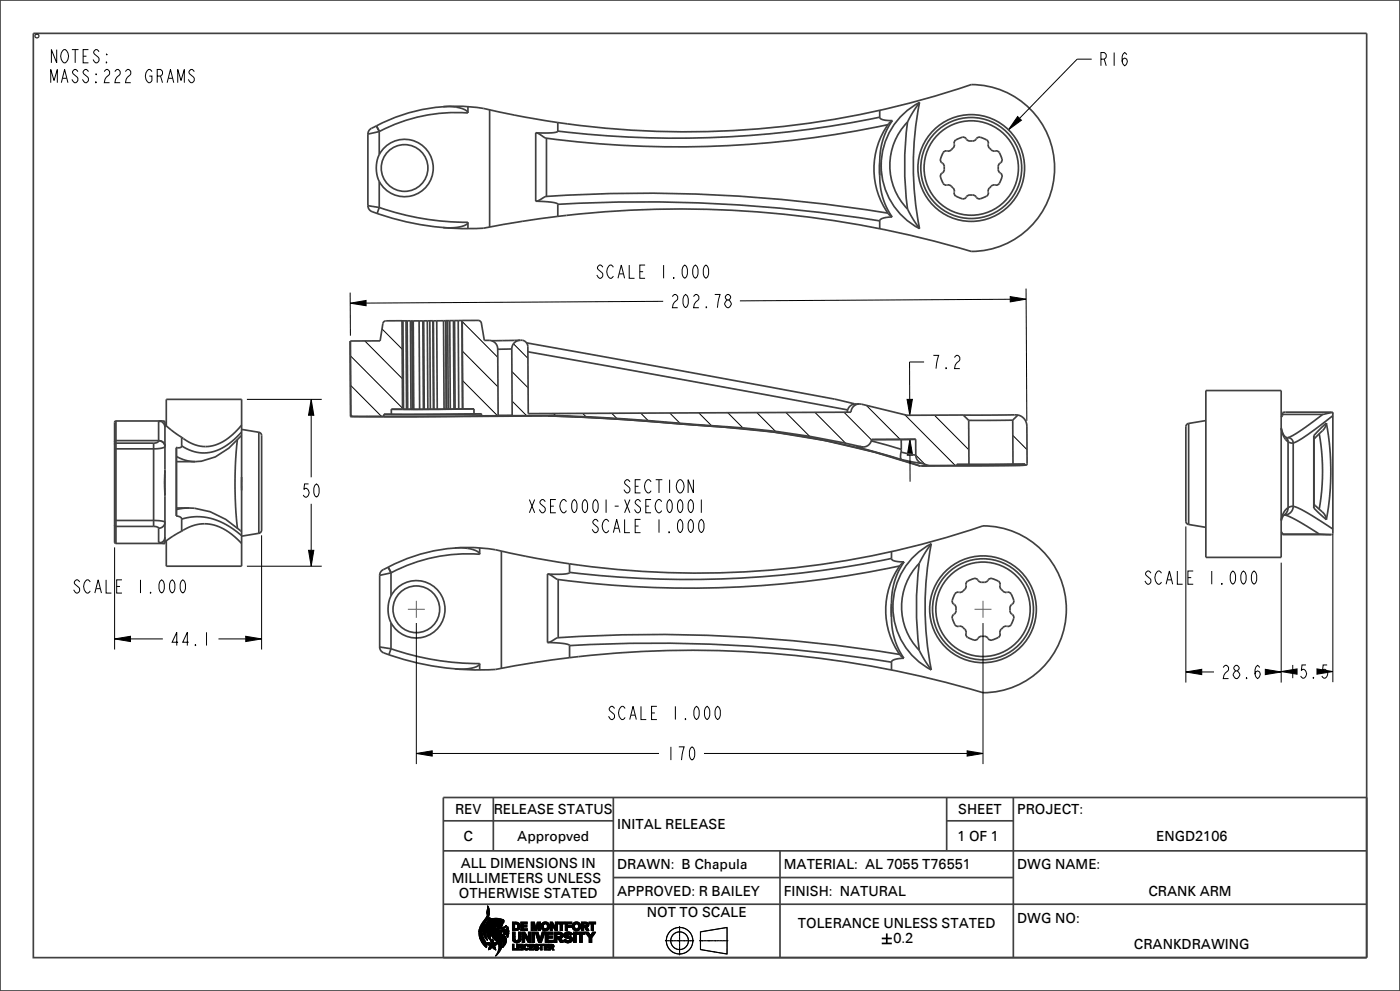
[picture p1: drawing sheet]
<svg xmlns="http://www.w3.org/2000/svg" width="420mm" height="297mm" viewBox="0 0 420 297" stroke-linecap="round" stroke-linejoin="round" font-family="sans-serif">
<defs><g id="words">
<text font-size="5.5" x="10.1" y="14">°</text>
<g font-size="5.2">
<text x="14.6" y="18.8">NOTES:</text>
<text x="329.5" y="19.7">R16</text>
<text x="14.6" y="24.8">MASS:222 GRAMS</text>
<text x="178.9" y="83.4">SCALE 1.000</text>
<text x="200.9" y="92.2">202.78</text>
<text x="279.2" y="110.5">7.2</text>
<text x="90.2" y="149">50</text>
<text x="187.2" y="147.7">SECTION</text>
<text x="159.4" y="153.7">XSEC0001-XSEC0001</text>
<text x="177.5" y="159.6">SCALE 1.000</text>
<text x="22" y="177.7">SCALE 1.000</text>
<text x="343.4" y="175.1">SCALE 1.000</text>
<text x="50.8" y="193.5">44.1</text>
<text x="366.2" y="203.4">28.6</text>
<text x="386.2" y="203.2">15.5</text>
<text x="182.5" y="215.7">SCALE 1.000</text>
<text x="199.7" y="227.8">170</text>
</g>
<g font-size="4.3">
<text x="136.6" y="244">REV</text>
<text x="148.2" y="244">RELEASE STATUS</text>
<text x="287.5" y="244">SHEET</text>
<text x="305.1" y="244">PROJECT:</text>
<text x="185.1" y="248.5">INITAL RELEASE</text>
<text x="139.1" y="252">C</text>
<text x="155.2" y="252">Appropved</text>
<text x="287.2" y="252">1 OF 1</text>
<text x="346.8" y="252">ENGD2106</text>
<text x="138.2" y="260">ALL DIMENSIONS IN</text>
<text x="185.1" y="260.5">DRAWN: B Chapula</text>
<text x="235.1" y="260.5">MATERIAL: AL 7055 T76551</text>
<text x="305.1" y="260.5">DWG NAME:</text>
<text x="135.5" y="264.5">MILLIMETERS UNLESS</text>
<text x="137.7" y="269">OTHERWISE STATED</text>
<text x="185.1" y="268.5">APPROVED: R BAILEY</text>
<text x="235.1" y="268.5">FINISH: NATURAL</text>
<text x="344.5" y="268.5">CRANK ARM</text>
<text x="194" y="274.8">NOT TO SCALE</text>
<text x="239.3" y="278.2">TOLERANCE UNLESS STATED</text>
<text x="305.1" y="276.5">DWG NO:</text>
<text x="268" y="282.8">0.2</text>
<text x="340.2" y="284.5">CRANKDRAWING</text>
</g>
</g></defs>
<g fill="none" stroke="#000" stroke-width=".3">
<path d="M327.5 17.7h-4.4l-17.2 17.8M305.3 34.9l1.1 1.1-3.9 2.9zM105 87.7l.1 12.9M105.1 90.9l4.7-.9v1.6zM114.6 98.6l6.1 6.1M138.7 96.4l10.6 10.7M198.9 90.3l-89.1 .5M303.1 88.9l4.7 .8-4.7 .8zM303.1 89.7l-81.1 .5M307.8 86.5l.3 39.6M74.1 119.7h22.4M93.4 119.7l.7 4.8h-1.5z"/>
<path d="M105.2 106.7l15.6 15.6M105.2 115.5l9.2 9.3M109.4 102.2l11.3 11.3M138.7 105.2l10.7 10.7M138.8 114.1l10.5 10.5M153.6 111.4l4.8 4.8M154 103l4.4 4.4M272.1 119.7h1.6l-.8 4.8zM277.2 108.5h-4.3v11.2M93.4 124.5v18.5M105.3 124.4l.4 .4M153.6 120.2l4.4 4.4"/>
<path d="M166.1 123.9l.6 .6M174.8 123.9l1 1M183.5 123.9l1.6 1.5M192.2 123.8l2.3 2.3M200.9 123.8l3.1 3M209.6 123.7l3.8 3.9M218.3 123.7l4.6 4.6M227.1 123.7l5.6 5.6M235.8 123.6l7.1 7.2M244.5 123.6l9.3 9.3M253.2 123.5l8.3 8.3M259.9 121.5l10.1 10.2"/>
<path d="M271.4 124.3l15.2 15.2M273 131.7l.8 4.7h-1.6zM273 136.4v8M274.7 136.4l2.8 2.8M280.3 124.4l10.4 10.4M303.8 130.5l4.3 4.3M93.4 151v13.9M355.8 157.8v46.8M34.4 164.1v30.6M74.1 169.7h22.4M78.5 160.4v34.3M92.6 164.9h1.5l-.7 4.8z"/>
<path d="M384.4 168.6v36M399.9 160.1v44.3M34.4 191.5l4.7-.8v1.6zM39.1 191.5h9.8M65.5 191.5h8.2M73.7 190.7l4.8 .8-4.8 .8zM124.9 186.7v42.3M294.9 186.7v42.3M355.8 201.4l4.7-.8v1.6zM360.5 201.4h3.7M379.6 200.6l4.8 .8-4.8 .8zM384.4 201.3l4.7-.8v1.6z"/>
<path d="M124.9 225.8l4.8-.8v1.6zM129.7 225.8h68M211.2 225.8h78.9M290.1 225l4.8 .8-4.8 .8zM143.7 279.2l.9-.1 .4 1.8-1 .4zM143.7 279.1l.9-.1zM143.7 279l1-.2-.1 .2zM143.7 278.8l1-.2-1 .4zM143.8 278.6l.9-.1-1 .3zM143.8 278.4l1-.2-.1 .3-.9 .1zM144 277.8l1-.2-.2 .6-1 .2zM145 279.1l1.1-.1-1.1 .3z"/>
<path d="M145 279.3l1-.2-.1 .3-.9 .2zM145 278.9l1.3-.2-.2 .3-1.1 .1zM145 279.6l.9-.2-.9 .4zM145 278.7l1.4-.3-.1 .3-1.3 .2zM145 279.8l.8-.2v.2l-.7 .2zM145 278.4l1.6-.2-.2 .2-1.4 .3zM145.1 278.2l1.6-.2-.1 .2-1.6 .2zM145.2 278l2.6-.3 .1 .6h-1.3l.1-.4zM145.2 278l1.5-.1-1.6 .3zM145.3 277.7l2.7-.2-.2 .2-2.6 .3zM145.4 277.5l2.9-.3-.3 .3-2.7 .2zM145.6 277.2l3.9-.3-4.1 .6z"/>
<path d="M145.8 276.9l4.1-.3-.4 .3-3.9 .3zM146 276.6l4.1-.3-.1 .2zM146 276.6l4-.1-4.2 .4zM146 274.7l.6-.2-1.6 3.1-1 .2zM146.2 276.3l1.9-.2 .2 .3-2.3 .2zM146.2 280l1.3-.2-.1 .2zM146.2 279.8h1.3l-1.3 .2zM146.2 279.8l2.4-.1 .3 .5-1.3 .2-.1-.6zM146.2 272.4l.5-.1 .1 1.4-.2 .8-.6 .2zM146.3 279.5l2.3-.1v.3l-2.4 .1zM146.3 271.5a4.2 4.2 0 0 1-.7 5.1l-.9 2.1a8.9 8.9 0 0 0 1.3 4.3v.6a.25 .25 0 0 1-.2 .4 .25 .25 0 0 1-.2-.3 5.6 5.6 0 0 1 .1-8.5l.5-.9-.2-.8zM146.3 271.5l.4 .8-.5 .1z"/>
<path d="M146.3 279.3l2.2-.1 .1 .2-2.3 .1zM146.4 276.1l1.2-.3 .5 .1v.2l-1.9 .2zM146.4 275.8h1.2l-1.2 .3zM146.4 275.8l2-.1zM146.4 279l1.6-.6 .5 .8-2.2 .1zM146.4 275.7l2.9-.1zM146.4 275.6h2.9zM146.4 275.5h2.9zM146.5 275.5l2.8-.1zM146.5 275.4h2.8zM146.5 275.4h.9zM146.5 275.4h.8z"/>
<path d="M146.6 275.3h.6zM146.6 275.3h.7zM146.6 275.3l.4-.1 .4 .2 2-.2-.1 .5-.5 .5-.4-.1v-.4l-1.2 .1 .9 .1a.74 .74 0 0 0 .6 .6 .74 .74 0 0 0 .7-.4l.7 .2-.2 .4-1.7 .5-.4 .6 .1 .5 .6 .6 .1 .8 .5 .8a3.1 3.1 0 0 1 .5 5.1l-.9 .9 .9-1.9a2.57 2.57 0 0 0-1.4-3.1l-.4-.6-.3-1.1-.3 1v1a2.3 2.3 0 0 1-.8-2.8l.3-1.1-.9 1.7v1.1l.4 1-.2-.1a3.7 3.7 0 0 1 .4-5.5zM146.6 275.2h.5zM146.6 278.3l1.4 .1-1.6 .6zM146.7 275.2h.4zM146.8 275.2h.2zM147.5 275.4l1.9-.2zM148.1 277.9h.6zM148.1 277.9l.6-.1zM148.1 278h.6zM148.1 277.8l.7-.1z"/>
<path d="M148.1 278.1h.6zM148.1 277.7h.8zM148.1 278.1l.7 .1zM148.1 277.7l1.1-.1zM148.2 277.6h2.3zM148.2 278.3l.7 .1zM148.2 277.5l.2-.1a1.74 1.74 0 0 0 1.9-.9l.5 .6a.89 .89 0 0 1-1.4 .5 .5 .5 0 0 0-.7 .4 .5 .5 0 0 0 .6 .6l1 .2 .7-.2-.3 .6a.36 .36 0 0 0-.5 .3 .36 .36 0 0 0 .4 .4l.9 .7 .4 .6a2.61 2.61 0 0 1-1.1 2.7v-1.7l-1.9-2.4-.1-1-.7-.7zM148.3 277.5l1.7-.6 .8 .1-.2 .5zM148.3 277.5h2.3l-2.4 .1zM148.3 278.4l.9 .1zM148.3 275.8l1-.1-.4 .5h-.4zM148.4 275.7h.9z"/>
<path d="M148.4 278.6h1.1zM148.5 276.2h.4zM148.6 278.7h1.1zM148.7 278.7l1.3 .1zM148.7 278.7h2.3l-2.2 .4zM148.8 279.2h2zM148.8 279.3l2-.1zM148.8 279.2h2.1zM148.8 279.3h1.9zM148.8 279.3h1.6zM148.8 279.1l2.2-.3-.1 .4zM148.8 279.4l1.5-.1z"/>
<path d="M148.8 279.4h1.5zM148.8 279.5l1.5 .1h-1.4zM148.9 279.6l1.4 .1zM148.9 279.8h1.5zM148.9 279.8l1.7 .1zM149 278.2h.1zM149 278.2h.2zM149 278.2l2.1-.3 .8-.5-.1 .2a2.56 2.56 0 0 1-2.8 .6zM149 278.2l2.4-.1-.4 .2zM149 280l1.6-.1 .5 .4h-1.8zM149 278.2l2.9-.6-.5 .5zM149.1 276.4l1-.1z"/>
<path d="M149.2 276.3h.8zM149.2 276.2h.7zM149.2 277.6h1.2zM149.3 276l.5 .2h-.6zM149.5 278h.8zM149.5 275.8h1.6l.1 .2h-1.1zM149.5 275.7l1.6 .1zM149.6 275.3l1.4 .4h-1.5zM149.6 275.3l.5 .1a.86 .86 0 0 1 1.1 .6l-.2 .7-1.5-.9zM150 278.3h1zM150 276.9h.8zM150.1 276h1.1z"/>
<path d="M150.1 278.4h.7zM150.2 276.7l.5 .1zM150.2 276.7h.4zM150.3 276.1h.9l-.1 .3-.3 .1zM150.3 276.5l.2 .1-.3 .1zM150.3 276.5h.1M150.3 276.4h.1M150.8 278.7h.2zM150.8 276.5l.3-.1-.1 .3zM150.8 278.7l.2-.1zM151 278.6h.1M151.2 278.9l1.2-.2v.2z"/>
<path d="M151.2 278.9h.8zM151.2 279.8h1.3zM151.2 278.9h1.3zM151.2 279.8l1.4-.1zM151.2 278.8l.7 .1zM151.2 279.8h.8zM151.2 279.7h1.4zM151.2 278.9h1.4zM151.2 279.8h.7zM151.2 278.8h.7zM151.2 279h1.4zM151.2 279.9l.7-.1z"/>
<path d="M151.2 279.7l1.4-.1zM151.2 279.6h1.4zM151.2 279.9h.7zM151.2 279.1h1.4zM151.3 279.6h1.3zM151.3 279.1h1.3zM151.3 279.6l1.3-.1zM151.3 279.5h1.2zM151.3 278.7l.5 .1zM151.3 279.5h1.1zM151.3 279.2l1.1-.1zM151.3 279.2h.6z"/>
<path d="M151.3 279.5h.6zM151.3 279.4h.5zM151.3 279.9h.5zM151.3 279.2h.5zM151.3 279.3l.5-.1zM151.3 279.3l.5 .1zM151.3 278.7l.7 .1-.1-.6 .4-.5 .2 .8-.1 .3 .2 .3-.3 .2 .3 .3-.2 .3 .2 .2-.3 .9-.4-.6 .1-.6-.5 .3-.3-.2zM151.3 278.7h.4zM151.6 277.6l.3-.1zM151.7 277.6l.2-.2zM151.8 277.5l.1-.1zM151.9 278.2l.5-.1 .1 .2z"/>
<path d="M151.9 278.4l.6-.1v.2zM151.9 279.2h.5v.3h-.4l.1-.2zM152 278.5h.5zM152 278.6l.5-.1zM152 279.8h.4zM152 278.6h.5zM152 278.6h.4zM152.1 280h.3zM152.1 279.9l.3 .1zM152.3 277.7l.1 .4-.5 .1zM152.5 279.8h.1M152.5 279.1h.1"/>
<path d="M153.7 279.4h.8a2.33 2.33 0 0 1-.7 2.3zM153.7 279.4h.8v2a.57 .57 0 0 0 .8 .4 .57 .57 0 0 0 .2-.8v-1.6h.8v1.1a1.42 1.42 0 0 1-.7 1.9 1.42 1.42 0 0 1-1.8-.7zM153.7 278.9l.7-.6 1.4 .1zM153.7 276.4h1.1l-.4 .5v1.4l-.7 .6zM153.7 276.4h.7a1.29 1.29 0 0 1 1.6 1.2 1.29 1.29 0 0 1-1.6 1.3h-.7zM153.7 278.9l2.1-.5-.6 .4zM154.4 276.9l1-.4 .4 .4 .2 .7h-.7l-.2-.6zM154.4 276.9l.6 .1 .3 .3v.6l-.3 .4h-.6zM154.8 276.4l.5 .1-.9 .4zM155.3 277.6h.7l-.2 .8-1.1-.1 .5-.2zM155.5 279.4h.8v2.1h-.8zM156.3 276.4h1.8v.5h-1.2v.4h1.2v.5h-1.2v.6h1.4v.5h-2z"/>
<path d="M156.3 276.4h1.8v.5h-1.2l-.6 .7zM156.7 279.4h.8l1 1.9v-1.9h.8v3h-.8l-1.1-1.8v1.8h-.7zM156.7 279.4h.8l1 1.9v1.1l-1.1-1.8-.7 1.8zM156.9 276.9v.4h1.2v.5h-1.2l-.6 1.1v-1.3zM156.9 277.8v.6h1.4v.5h-2zM158.5 279.4h.8v3h-.8zM159.4 276.4h.9l.5 1.8 .4-1.8h.9v2.5h-.6v-1.8l-.5 1.8h-.5l-.5-1.8v1.8h-.6zM159.4 276.4h.9a3.3 3.3 0 0 1 .2 2.5l-.5-1.8v1.8h-.6zM159.6 279.4h.8v3h-.8zM160.5 278.9l.7-.6-.2 .6zM160.6 279.4h.8l.6 2.1 .6-2.1h.9l-1.1 3h-.8zM160.6 279.4h.8l.3 1-.7 .3z"/>
<path d="M160.8 278.2l.5-.3-.1 .4-.7 .6zM161.2 276.4h.9v2.5h-.6v-1.8l-.2 .8-.5 .3zM162.3 277.6l.7-.1v.3l-.6 .1zM162.4 277.9l.6-.1v.1zM162.4 277.3l.7-.1-.1 .3-.7 .1zM162.4 278l.6-.1 .1 .2-.6 .1zM162.4 277.1l.8-.1-.8 .3zM162.5 278.2h.7zM162.5 277l.8-.1zM162.5 276.9h1.1zM162.5 278.3h.8zM162.6 278.4h2.1z"/>
<path d="M162.6 278.5h2zM162.6 279.4h.8zM162.6 279.4h.9l-1.2 1zM162.7 278.6l1.9-.1zM162.7 276.6a1.28 1.28 0 0 1 1.5-.2 1.28 1.28 0 0 1 .7 1.2l-.7 .1-.1-.5-.3-.3h-1.3zM162.8 278.7l1.7-.1zM162.9 278.8l1.5-.1zM163 278.8h1.3zM163.2 278.9h.9zM163.6 279.4h2.3v.6h-1.5l-.8 .9zM163.6 279.4h2.3v.6h-1.5v.5h1.3v.6h-1.3v.7h1.6v.6h-2.4zM164.2 277.7l.7-.1-.2 .8h-1.1l.4-.2z"/>
<path d="M165.1 276.4h.6l.9 1.5v-1.5h.6v2.5h-.6l-.9-1.5v1.5h-.6zM165.1 276.4h.6l.9 1.5v1l-.9-1.5v1.5h-.6zM166.3 279.4h.8a1.24 1.24 0 0 1 1.8 .8l-.1 .6-.5 .4 .7 1.2h-.9l-.6-1.1h-.4v1.1h-.8zM166.3 279.4h1.1l-1.1 3zM166.6 276.4h.6v2.5h-.6zM167.1 280l1.7-.1 .1 .7-.9 .1v-.7zM167.1 280v.8h1.7l-1.7 .5-.8 1.1zM167.1 280h.4a.44 .44 0 0 1 .6 .5 .44 .44 0 0 1-.7 .3h-.3zM167.4 279.4l1 .1 .4 .4-1.7 .1zM167.4 276.4h2v.5h-.7v2h-.6v-2h-.7zM169.2 280l1.1-.1zM169.2 279.9h2.6z"/>
<path d="M169.3 279.8l2.4 .1zM169.3 279.8h2.4zM169.3 279.8h2.3zM169.4 279.6h.1a1.5 1.5 0 0 1 2.2 .3l-.5 .4-.3-.2a.45 .45 0 0 0-.5-.2 .45 .45 0 0 0-.3 .5l.6 .2a1.02 1.02 0 0 1 1 1.2 1.02 1.02 0 0 1-1.4 .7l-.7-.1-.6-.5a.76 .76 0 0 1 1.1-.1 .46 .46 0 0 0 .6 .2 .46 .46 0 0 0 .2-.6l-1.6-.6-.1-.7zM169.5 279.6l.2-.2a1.85 1.85 0 0 1 1.9 .3l-2.3 .1zM169.6 276.4h1.9v.5h-1.2v.5h1.2v.5h-1.2v1h-.7zM169.6 276.4h1.9v.5h-1.2l-.7 .7zM170.3 276.9v.5h1.2v.2l-1.2 .3-.7 1v-1.3zM170.3 277.9l1.2-.3v.3zM170.3 277.9v1h-.7zM170.4 279.9h1.3zM171.7 277.6l.6-.1z"/>
<path d="M171.7 277.8l.6-.2v.2zM171.7 277.5l.7-.2zM171.7 277.9h.7zM171.7 277.3l.7-.1zM171.7 278h.7zM171.7 277.2l.8-.1zM171.8 278.1h.7zM171.8 277.1l.8-.1zM171.8 278.2l.8 .1zM171.8 277l1.1-.1zM171.9 278.3l.8 .1zM171.9 276.8l2-.1 .3 .6-.7 .1-.4-.5z"/>
<path d="M171.9 278.4h1zM171.9 278.4h1.2l.4-.4 .7-.1-.3 .6-1.8 .1zM172.1 276.6a1.3 1.3 0 0 1 1.8 .1l-2 .1zM172.1 278.6l1.8-.1-.2 .2zM172.1 279.4h.8v3h-.8zM172.2 278.8l1.5-.1-1.2 .2zM172.5 277a.68 .68 0 0 1 .9 .2 .68 .68 0 0 1-.1 .9 .68 .68 0 0 1-.9 0zM172.5 278.9h1zM172.7 278.9h.1M173.1 279.4h2.4v.6h-.8v2.4h-.8v-2.4h-.8zM173.5 277.4l.7 .1h-.6zM173.6 277.5h.6v.1l-.6 .1z"/>
<path d="M173.6 277.7l.6-.1v.3l-.7 .1zM174.4 276.4h.8a.94 .94 0 0 1 1.1 .1 .94 .94 0 0 1 .2 1.1l-.4 .3 .6 1h-.7l-.5-.9h-.4v.9h-.7zM174.4 277.6l2.2-.1-1.5 .5-.7 .9zM174.4 276.4h1.1l-.4 .5v.6h1.5l-2.2 .1zM175.1 276.9l1.5-.1v.6h-.7v-.5zM175.1 278l1.4-.3-.8 .7-.2-.4zM175.1 278v.9h-.7zM175.1 276.9h.7l.1 .5-.8 .1zM175.4 277.5l1.2-.1zM175.5 276.4l.7 .1 .4 .3-1.5 .1zM175.6 279.4h.9l.4 .6a.25 .25 0 0 0 .2 .4 .25 .25 0 0 0 .3-.4l.4-.6h.9l-.5 .7a2.08 2.08 0 0 0-.7 2.3h-.7a2.21 2.21 0 0 0-.8-2.4zM175.6 279.4h.9l.3 .5-.8 .1z"/>
<path d="M175.7 278.4l.5-.4 .3 .5-.5 .4zM175.7 277.5h.1M176 278.9l.5-.4 .2 .4zM176 280l.9 .1-.8 .1zM176.7 276.4h2v.5h-.7v2h-.6v-2h-.7zM177.8 279.4h.9l-.6 .8h-.9zM201.1 279.1a4.3 4.3 0 0 1 2.7-1.2l.1-.2v.2l1.5 .3 1.2 .8 .8 1 .5 1.9h.2l-.2 .1-.5 1.8-.8 1.1-1.2 .7-1.5 .4v.2l-.3-.3a4.5 4.5 0 0 1-3.8-4h-.2h.3l.2-1.5zM203.9 279.9v.2zM203.9 279.4v.3zM203.9 279v.2zM203.9 278.5v.3zM203.9 278.1v.3z"/>
<path d="M144 281.3l1-.4 .1 .4-1 .3zM144.1 281.6l1-.3 .4 .7-1 .3zM144.5 282.3l1-.3 .2 .3-1 .4zM144.7 282.7l1-.4 .2 .4-.9 .3zM145 283l.9-.3 .1 .3-.7 .4zM145.1 280l.7-.2v.3l-.6 .1zM145.2 280.2l.6-.1v.2l-.6 .1zM145.2 280.4l.6-.1-.5 .4zM145.3 283.4l.7-.4 .1 .4-.5 .3zM145.3 280.7l.5-.2v.2l-.3 .2zM145.5 280.9l.3-.2-.2 .4zM145.6 283.7l.5-.3-.2 .6z"/>
<path d="M145.6 281.1l.3-.2 .1 .4zM145.8 281.3l.3 .1zM145.9 281.5h.2zM146 281.5h.1zM146 282.6l1.1 .1zM146 282.6l.7-.1 .8 .4-.1-.8 .3-.7 .3 .7-.1 .8 .7-.3 .8 .1-.6 .5-.8 .1 .6 .6 .1 .8-.7-.4-.3-.7-.4 .7-.7 .3 .1-.7 .6-.6-.8-.2zM146 281.6h.2zM146 282.7l1.2 .1zM146.1 282.6h.1M146.2 281.6h.1M146.1 282.8h1.1zM146.2 281.7h.1"/>
<path d="M146.2 282.8h1.1zM146.2 280.1l1.2-.1zM146.2 282.9h1.2zM146.2 282.9h1.2l.1-.2h.4l.1 .2zM146.2 280.3l1.2-.2-.1 .2zM146.3 280.4l1-.1zM146.3 282.9h2.9zM146.3 282.9l3-.2zM146.3 280.6l1-.1-.1 .1zM146.3 280.7l.9-.1zM146.4 283h2.7l-.4 .2h-.9l-.1-.2zM146.4 283h1.2z"/>
<path d="M146.4 280.8l.8-.1zM146.4 283.1h1.2zM146.5 283.1h1zM146.5 281l.7-.1zM146.5 283.1h1l.1 .2zM146.5 281.1l.7-.1v.1zM146.6 284.6h.1M146.6 284.6l.2-.1zM146.6 284.5h.2zM146.6 284.5h.3zM146.6 284.4h.4zM146.6 281.2l.6-.1z"/>
<path d="M146.6 284.4l.6-.1zM146.6 284.3h.7zM146.7 281.3l.5 .1zM146.8 281.4h.4zM146.8 283.7h.7l-.2 .6h-.7zM146.8 283.7h.8zM146.9 283.7l.7-.1zM146.9 281.6h.3zM147 283.6h.7zM147 283.6h1.2l.3 .2-.7 .1-.1-.3zM147 281.7h.2zM147 283.6h1.2z"/>
<path d="M147.1 283.5h1.1zM147.1 281.8l.2 .1zM147.3 283.4h.3zM147.3 283.4l.8-.1zM147.3 282.2l.7-.1zM147.4 282.2h.6zM147.4 282.1h.6zM147.4 282.3l.6-.1zM147.4 282.3h.6zM147.4 282l.6 .1zM147.4 282.4l.6-.1zM147.4 282.5l.6-.1z"/>
<path d="M147.4 281.9l.6 .1zM147.4 282.5h.6l-.1 .2zM147.4 281.9h.6zM147.6 280.4l1.3-.2 .2 .2-1.5 .1zM147.6 280.5h1.6zM147.7 280.7h1.6zM147.7 281.4l.2 .4-.5 .1zM147.7 280.8h1.7a2.8 2.8 0 0 1 1.2 2.8h-.9l-.4-1.1zM147.8 283.3h.3zM147.8 283.3l.4-.1zM147.8 283.9h.8zM147.8 283.2h.9z"/>
<path d="M147.8 284h.8zM147.9 284l.7 .1zM147.9 284.1h.7l.1 .5zM148.2 282.8l1.2-.1zM148.2 282.7h1.2zM148.3 282.7h1.1zM148.3 283.2h.3zM148.3 282.7l.9-.1zM148.4 282.6h.6zM148.6 284.6h.1M148.7 284.7h.1M148.9 286.2l.2-.1-.4 .4z"/>
<path d="M149.3 280.3h1.8l.5 .3-1.9 .1zM149.7 283.6h.9l-.6 1.4-1.1 1.2 .6-1.3zM149.7 280.7l1.9-.1 .3 .9-1.4 .1zM150.5 281.6l1.4-.1v.2l-1.3 .1zM150.6 281.8l1.3-.1-.2 1-.6 1h-.3l.1-1.1zM150.8 283.9h.1M150.9 283.8h.1M150.8 283.8h.2zM150.8 283.8l.2-.1zM150.8 283.7h.3zM152 280.1h.6l-.1 .4-.4 .1-.2-.2zM152 280l.5 .1z"/>
<path d="M152 280h.4zM152.1 280.6l.4-.1-.2 .5zM153.7 283h.5v1.3l-.5 .4zM153.7 284.7l.5-.4h.6v.4zM153.7 283h.5v1.3h.6v.4h-1.1zM153.8 281.9h1.1zM153.9 281.9h2.3l-.6 .5-.9 .1zM154.5 280.6l.1 1.1-.8 .2zM154.7 282.5h.8zM154.8 282.5h.1M154.8 282.5h.5zM154.8 282.5h.4z"/>
<path d="M155 283h1.3v.4h-.8l-.5 .5zM155 283h1.3v.4h-.8v.2h.7v.4h-.7v.4h.9v.3h-1.4zM155.1 281.9l.4-.4h.8l-.1 .4zM155.5 284v.4h.9v.3h-1.4zM155.5 283.4v.2h.7v.4h-.7l-.5 .7v-.8zM156.5 283h.4v1.7h-.4zM156.7 280.9h.1M157.1 283.8l.4-.1 .2 .6h-.5zM157.1 283.7h.5zM157.1 283.6h.5zM157.1 283.6l.5-.1zM157.2 283.5l.5-.1z"/>
<path d="M157.2 283.4h.7zM157.2 284.3h.6zM157.2 283.4h1.4zM157.2 284.4h.7zM157.2 284.4l1.4-.1zM157.2 283.3h1.4zM157.3 284.4h1.3zM157.3 284.5l1.3-.1zM157.3 284.5h1.2l-.6 .3zM157.3 283.2h1.1zM157.3 283.2l1.2 .1zM157.4 283.2l.9-.1a.28 .28 0 0 1 .3 .2 .28 .28 0 0 1-.3 .3l-.6-.2-.1 .7a.38 .38 0 0 0 .3 .3 .38 .38 0 0 0 .4-.3l.2 .2a.8 .8 0 0 1-1.1 .3 .8 .8 0 0 1-.2-1.2z"/>
<path d="M157.4 283.2l1-.1zM157.4 280.6v1.8h-.7zM157.4 283.1h.9zM157.9 283.4h.7zM158 284.4l.6-.1zM158.1 284.3h.5zM158.1 283.4h.5zM158.2 284.3h.3zM158.2 283.5l.4-.1zM158.2 283.5h.3zM158.3 283.6h.1M158.3 284.1l.2 .1z"/>
<path d="M158.8 283h1.2v.4h-.8l-.4 .5zM158.8 283h1.2v.4h-.8v.2h.7v.4h-.7v.4h.9v.3h-1.3zM159.2 283.4v.2h.7v.4h-.7l-.4 .7v-.8zM159.2 284v.4h.9v.3h-1.3zM160.2 284.4h1.5l-.4 .3h-.6zM160.2 284.4l.3-.2 .4 .2zM160.2 284.4h.7zM160.3 283.6h.4zM160.3 283.6h.6zM160.3 283.5l.4-.1zM160.3 283.7h.8zM160.3 283.4h.5z"/>
<path d="M160.3 283.7h1zM160.3 283.4l.6-.1zM160.3 283.8h1.1zM160.3 283.3h1.4zM160.3 283.8h1.1l.3 .4zM160.4 283.2h1.2zM160.4 283.2l.7-.2 .6 .3-.3 .2-.6-.1 .1 .2a.59 .59 0 0 1 .8 .3 .59 .59 0 0 1-.4 .8h-.6l-.5-.3 .3-.2 .6 .2 .1-.3a.65 .65 0 0 1-.7-.2 .65 .65 0 0 1-.1-.7zM160.4 283.1l.6-.1 .6 .2zM160.7 284.7h.6zM160.7 284.7h.5zM160.8 284.7h.3zM160.8 284.7h.2z"/>
<path d="M160.9 283.3h.8zM161 284.4l.7-.2v.2zM161 280.7l.7-.3 .1 .4-.7 .2zM161.1 281l.7-.2 .1 .3-.7 .2zM161.2 283.4h.4zM161.2 281.3l.7-.2 .1 .2-.7 .2zM161.3 281.5h.7l-.7 .1zM161.3 281.6l.7-.1-.6 .4zM161.8 283h1.3v.4h-.5v1.3h-.4v-1.3h-.4zM162.3 280.4l1.2-1-.6 1.5-1.3 1.5-.2-.5 .6-.4zM162.9 280.9l-.5 1.5h-.8zM163.3 283h1.2v.4h-.8l-.4 .5z"/>
<path d="M163.3 283h1.2v.4h-.8v.2h.8v.4h-.8v.4h.9v.3h-1.3zM163.7 284v.4h.9v.3h-1.3zM163.7 283.4v.2h.8v.4h-.8l-.4 .7v-.8zM164.4 280v.5h1.3v.6h-1.3l-.8 1.3v-1.5zM164.4 281.1v.7h1.6v.6h-2.4zM164.7 283h.7l-.3 .8h1l-1.4 .1zM164.7 283h.5a.6 .6 0 0 1 .9 .2 .6 .6 0 0 1-.2 .8l.3 .7h-.4l-.4-.6h-.3v.6h-.4zM164.7 283.9l1.4-.1-1 .3-.4 .6zM165.1 283.4l1-.1 .1 .4h-.6l.1-.3zM165.1 284.1l1-.2-.6 .5zM165.1 284.1v.6h-.4zM165.1 283.4h.6v.3l-.6 .1z"/>
<path d="M165.4 283l.7 .3-1 .1zM165.4 283.8l.8-.1zM165.5 284.4l.4-.3 .3 .6h-.5zM165.8 284.7h.2zM166.3 280.9h.1M167.1 281.3l1.7-.5-.5 .4 .3 .6-.8 .1-.3-.6zM167.1 281.3v1.1h-.8zM167.5 280.8l1.4-.2-.1 .2zM167.8 281.9h.9l-.6 .5zM167.9 280.7h.1M168.1 282.4l.6-.5 .3 .5zM168.5 282.4h.4z"/>
<path d="M169 281.9l.9-.2 1.8 .2-2.6 .2zM169 281.9l.6-.4 .3 .2zM169.1 282.1l2.5-.1-.2 .2-2 .1zM169.2 280.3l.9 .1zM169.2 280.3h.8zM169.2 280.4l1 .1zM169.2 280.2l.8 .1zM169.2 280.5h1.1zM169.2 280.2l.8-.1zM169.2 280.5h1.2zM169.2 280.5h1.4zM169.2 280.1h.8z"/>
<path d="M169.2 280.6h1.5zM169.2 280.6h1.7zM169.2 280.1l.9-.1zM169.2 280h.9zM169.2 280.6l2.1 .1-2 .1zM169.3 280.8l2-.1 .4 .6-1.7-.1zM169.4 282.3l2-.1-.3 .2zM169.7 282.4h1.4zM170 282.5h.9zM170.1 282.5h.6zM170.8 280.1l.8-.1zM170.9 281.4l.8-.1v.6h-1.2l.5-.2z"/>
<path d="M170.9 280.1h.6l-.3 .2zM176.1 280.2h.9zM176.2 280.2l.9 .1zM176.2 280.2l.9 .2 1-.2a2.04 2.04 0 0 0-.6 2.2h-.7v-1.4zM200.1 281.9h.2zM200.5 281.9h.2zM200.9 281.9h.2zM201.3 281.9v.1M201.3 281.9l-.1-.1a2.64 2.64 0 0 1 3.9-2.2l1.1 1.1 .3 1.3a2.54 2.54 0 0 1-2.7 2.5M201.3 282l.1 .9 .6 .9 .9 .6 .9 .1M201.4 281.9h.2zM201.7 281.9h.1"/>
<path d="M201.8 281.9h.2zM202.2 281.9h.3zM202.7 281.9h.2zM203.1 281.9h.2zM203.4 281.9h.1M203.5 281.9h.3zM203.8 285.9h.1M203.8 284.5h.1M203.9 282.8h.1M203.9 281.1h.1M203.9 285.5v.2zM203.9 285.1v.2z"/>
<path d="M203.9 284.7v.2zM203.9 284.2v.2zM203.9 283.8v.2zM203.9 283.4v.2zM203.9 282.9v.2zM203.9 282.5v.2zM203.9 282v.3zM203.9 281.6v.2zM203.9 281.2v.2zM203.9 280.7v.3zM203.9 280.3v.2zM204 281.9h.2z"/>
<path d="M204.4 281.9h.2zM204.9 281.9h.2zM205.1 281.9h.1M205.3 281.9h.2zM205.7 281.9h.3zM206.2 281.9h.2zM206.6 281.9h.2zM206.9 281.9h.1M207 281.9h.3zM207.5 281.9h.2zM210.1 280.6v1.3h-.2l.2 .1v2.6l4 .7M210.1 280.6l.1-1.3 7.9-1.4 .2 4"/>
<path d="M210.2 280.6v1.3M210.2 280.6v-1.3l7.9-1.3v3.9M210.2 282v2.6l7.9 1.3v-3.9M210.2 281.9h.1M210.3 281.9h.2zM210.6 281.9h.1M210.7 281.9h.3zM211.2 281.9h.2zM211.6 281.9h.2zM212 281.9h.3zM212.3 281.9h.1M212.5 281.9h.2z"/>
<path d="M212.8 281.9h.1M212.9 281.9h.2zM213.4 281.9h.2zM213.8 281.9h.2zM214.1 285.3h.1M214.2 281.9h.3zM214.5 281.9h.1M214.7 281.9h.2zM215.1 281.9h.2zM215.5 281.9h.3zM216 281.9h.2zM216.4 281.9h.2z"/>
<path d="M216.7 281.9h.1M216.9 281.9h.2zM217.3 281.9h.2zM217.7 281.9h.2zM218.1 282h.1M218.3 281.9h.1M218.3 282l-.2 3.9-4-.6"/>
<circle cx="151.9" cy="279.3" r=".15"/>
<circle cx="163.6" cy="277.6" r="1.31"/>
<circle cx="163.6" cy="277.7" r=".71"/>
<circle cx="172.9" cy="277.6" r="1.32"/>
<circle cx="203.9" cy="278.4" r=".03"/>
<circle cx="203.9" cy="279.7" r=".03"/>
<circle cx="203.9" cy="278.9" r=".03"/>
<circle cx="147.7" cy="283.2" r=".18"/>
<circle cx="200.4" cy="281.9" r=".03"/>
<circle cx="200.8" cy="281.9" r=".03"/>
<circle cx="202.1" cy="281.9" r=".03"/>
<circle cx="202.6" cy="281.9" r=".03"/>
<circle cx="203" cy="281.9" r=".03"/>
<circle cx="203.9" cy="285.4" r=".03"/>
<circle cx="203.9" cy="283.7" r=".03"/>
<circle cx="203.9" cy="280.6" r=".03"/>
<circle cx="203.9" cy="284.1" r=".03"/>
<circle cx="203.9" cy="283.2" r=".03"/>
<circle cx="203.9" cy="282.4" r=".03"/>
<circle cx="203.9" cy="281.5" r=".03"/>
<circle cx="203.9" cy="285" r=".03"/>
<circle cx="203.9" cy="280.2" r=".03"/>
<circle cx="203.9" cy="281.9" r=".04"/>
<circle cx="203.9" cy="281.9" r="2.68"/>
<circle cx="203.9" cy="281.9" r="3.9"/>
<circle cx="204.3" cy="281.9" r=".03"/>
<circle cx="204.7" cy="281.9" r=".03"/>
<circle cx="205.6" cy="281.9" r=".03"/>
<circle cx="206.1" cy="281.9" r=".03"/>
<circle cx="207.4" cy="281.9" r=".03"/>
<circle cx="211.1" cy="281.9" r=".03"/>
<circle cx="211.5" cy="281.9" r=".03"/>
<circle cx="211.9" cy="281.9" r=".03"/>
<circle cx="213.2" cy="281.9" r=".03"/>
<circle cx="213.7" cy="281.9" r=".03"/>
<circle cx="214.1" cy="281.9" r=".03"/>
<circle cx="215" cy="281.9" r=".03"/>
<circle cx="215.4" cy="281.9" r=".03"/>
<circle cx="215.9" cy="281.9" r=".03"/>
<circle cx="216.3" cy="281.9" r=".03"/>
<circle cx="217.2" cy="281.9" r=".03"/>
<circle cx="217.6" cy="281.9" r=".03"/>
</g>
<g fill="#000">
<path d="M305.3 34.9l1.1 1.1-3.9 2.9zM105.1 90.9l4.7-.9v1.6zM303.1 88.9l4.7 .8-4.7 .8zM93.4 119.7l.7 4.8h-1.5zM272.1 119.7h1.6l-.8 4.8zM273 131.7l.8 4.7h-1.6zM92.6 164.9h1.5l-.7 4.8zM34.4 191.5l4.7-.8v1.6zM73.7 190.7l4.8 .8-4.8 .8zM355.8 201.4l4.7-.8v1.6zM379.6 200.6l4.8 .8-4.8 .8zM384.4 201.3l4.7-.8v1.6z"/>
<path d="M124.9 225.8l4.8-.8v1.6zM290.1 225l4.8 .8-4.8 .8zM143.7 279l1-.2-.1 .2zM143.7 279.1l.9-.1zM143.7 279.2l.9-.1 .4 1.8-1 .4zM143.7 278.8l1-.2-1 .4zM143.8 278.6l.9-.1-1 .3zM143.8 278.4l1-.2-.1 .3-.9 .1zM144 277.8l1-.2-.2 .6-1 .2zM145 279.8l.8-.2v.2l-.7 .2zM145 279.6l.9-.2-.9 .4zM145 279.3l1-.2-.1 .3-.9 .2z"/>
<path d="M145 279.1l1.1-.1-1.1 .3zM145 278.9l1.3-.2-.2 .3-1.1 .1zM146.3 271.5l.4 .8-.5 .1zM145 278.7l1.4-.3-.1 .3-1.3 .2zM145 278.4l1.6-.2-.2 .2-1.4 .3zM145.1 278.2l1.6-.2-.1 .2-1.6 .2zM146 274.7l.6-.2-1.6 3.1-1 .2zM146.2 272.4l.5-.1 .1 1.4-.2 .8-.6 .2zM145.2 278l1.5-.1-1.6 .3zM145.2 278l2.6-.3 .1 .6h-1.3l.1-.4zM146.8 275.2h.2zM146.7 275.2h.4z"/>
<path d="M146.6 275.2h.5zM146.6 275.3h.6zM146.6 275.3h.7zM146.5 275.4h.8zM146.5 275.4h.9zM146.2 280l1.3-.2-.1 .2zM146.4 275.8h1.2l-1.2 .3zM146.2 279.8h1.3l-1.3 .2zM146.2 279.8l2.4-.1 .3 .5-1.3 .2-.1-.6zM146.4 275.8l2-.1zM145.3 277.7l2.7-.2-.2 .2-2.6 .3zM146.6 278.3l1.4 .1-1.6 .6z"/>
<path d="M145.4 277.5l2.9-.3-.3 .3-2.7 .2zM146.4 276.1l1.2-.3 .5 .1v.2l-1.9 .2zM146.2 276.3l1.9-.2 .2 .3-2.3 .2zM145.6 277.2l3.9-.3-4.1 .6zM146.4 279l1.6-.6 .5 .8-2.2 .1zM146.3 279.3l2.2-.1 .1 .2-2.3 .1zM146.3 279.5l2.3-.1v.3l-2.4 .1zM148.1 277.9h.6zM148.1 278h.6zM148.1 278.1h.6zM147.5 275.4l1.9-.2zM148.1 277.9l.6-.1z"/>
<path d="M148.1 278.1l.7 .1zM148.1 277.8l.7-.1zM148.2 278.3l.7 .1zM148.1 277.7h.8zM148.5 276.2h.4zM148.1 277.7l1.1-.1zM148.3 278.4l.9 .1zM149 278.2h.1zM148.3 275.8l1-.1-.4 .5h-.4zM149 278.2h.2zM149.2 277.6h1.2zM148.4 278.6h1.1z"/>
<path d="M148.4 275.7h.9zM146.4 275.7l2.9-.1zM146.4 275.6h2.9zM146.4 275.5h2.9zM149.3 276l.5 .2h-.6zM146.5 275.5l2.8-.1zM146.5 275.4h2.8zM145.8 276.9l4.1-.3-.4 .3-3.9 .3zM148.6 278.7h1.1zM148.7 278.7l1.3 .1zM149.2 276.2h.7zM146 276.6l4-.1-4.2 .4z"/>
<path d="M149.5 278h.8zM149.2 276.3h.8zM146 276.6l4.1-.3-.1 .2zM149.1 276.4l1-.1zM148.8 279.5l1.5 .1h-1.4zM148.8 279.4h1.5zM148.8 279.4l1.5-.1zM148.9 279.6l1.4 .1zM148.8 279.3h1.6zM148.9 279.8h1.5zM150.3 276.5l.2 .1-.3 .1zM148.8 279.3h1.9z"/>
<path d="M148.9 279.8l1.7 .1zM148.2 277.6h2.3zM149.6 275.3l1.4 .4h-1.5zM150.2 276.7h.4zM149 280l1.6-.1 .5 .4h-1.8zM148.3 277.5h2.3l-2.4 .1zM150.2 276.7l.5 .1zM150.1 278.4h.7zM148.8 279.3l2-.1zM150 276.9h.8zM148.3 277.5l1.7-.6 .8 .1-.2 .5zM148.8 279.2h2z"/>
<path d="M148.8 279.2h2.1zM148.8 279.1l2.2-.3-.1 .4zM150 278.3h1zM148.7 278.7h2.3l-2.2 .4zM150.8 278.7h.2zM150.8 278.7l.2-.1zM149.5 275.7l1.6 .1zM150.8 276.5l.3-.1-.1 .3zM149.5 275.8h1.6l.1 .2h-1.1zM150.3 276.1h.9l-.1 .3-.3 .1zM150.1 276h1.1zM149 278.2l2.4-.1-.4 .2z"/>
<path d="M151.3 278.7h.4zM151.3 279.9h.5zM151.3 278.7l.5 .1zM151.3 279.3l.5 .1zM151.3 279.3l.5-.1zM151.3 279.4h.5zM151.3 279.2h.5zM151.2 279.9h.7zM149 278.2l2.9-.6-.5 .5zM151.3 279.2h.6zM151.2 278.8h.7zM151.3 279.5h.6z"/>
<path d="M151.6 277.6l.3-.1zM151.2 279.9l.7-.1zM151.7 277.6l.2-.2zM151.2 279.8h.7zM151.8 277.5l.1-.1zM151.2 278.8l.7 .1zM151.3 279.5h1.1zM151.9 279.2h.5v.3h-.4l.1-.2zM151.2 279.8h.8zM151.2 278.9h.8zM152 279.8h.4zM152.3 277.7l.1 .4-.5 .1z"/>
<path d="M152.1 279.9l.3 .1zM151.2 278.9l1.2-.2v.2zM152.1 280h.3zM151.3 279.2l1.1-.1zM152 278.6h.4zM151.2 279.8h1.3zM151.2 278.9h1.3zM151.3 279.1h1.3zM152 278.6h.5zM151.3 279.5h1.2zM151.2 279.8l1.4-.1zM151.9 278.2l.5-.1 .1 .2z"/>
<path d="M151.9 278.4l.6-.1v.2zM151.3 279.6l1.3-.1zM152 278.6l.5-.1zM152 278.5h.5zM151.2 278.9h1.4zM151.2 279.7h1.4zM151.3 279.6h1.3zM151.2 279.6h1.4zM151.2 279.7l1.4-.1zM151.2 279h1.4zM151.2 279.1h1.4zM154.4 276.9l1-.4 .4 .4 .2 .7h-.7l-.2-.6z"/>
<path d="M153.7 276.4h1.1l-.4 .5v1.4l-.7 .6zM153.7 278.9l2.1-.5-.6 .4zM153.7 278.9l.7-.6 1.4 .1zM154.8 276.4l.5 .1-.9 .4zM155.3 277.6h.7l-.2 .8-1.1-.1 .5-.2zM156.3 276.4h1.8v.5h-1.2l-.6 .7zM156.9 276.9v.4h1.2v.5h-1.2l-.6 1.1v-1.3zM156.9 277.8v.6h1.4v.5h-2zM158.5 279.4h.8v3h-.8zM159.6 279.4h.8v3h-.8zM159.4 276.4h.9a3.3 3.3 0 0 1 .2 2.5l-.5-1.8v1.8h-.6zM160.6 279.4h.8l.3 1-.7 .3z"/>
<path d="M161.2 276.4h.9v2.5h-.6v-1.8l-.2 .8-.5 .3zM160.5 278.9l.7-.6-.2 .6zM160.8 278.2l.5-.3-.1 .4-.7 .6zM162.3 277.6l.7-.1v.3l-.6 .1zM162.4 277.9l.6-.1v.1zM162.4 277.3l.7-.1-.1 .3-.7 .1zM162.4 278l.6-.1 .1 .2-.6 .1zM162.4 277.1l.8-.1-.8 .3zM162.5 278.2h.7zM162.5 277l.8-.1zM162.6 279.4h.8zM162.5 278.3h.8z"/>
<path d="M162.5 276.9h1.1zM162.7 276.6a1.28 1.28 0 0 1 1.5-.2 1.28 1.28 0 0 1 .7 1.2l-.7 .1-.1-.5-.3-.3h-1.3zM162.6 279.4h.9l-1.2 1zM162.6 278.4h2.1zM163.2 278.9h.9zM163 278.8h1.3zM162.9 278.8l1.5-.1zM162.8 278.7l1.7-.1zM162.7 278.6l1.9-.1zM162.6 278.5h2zM164.2 277.7l.7-.1-.2 .8h-1.1l.4-.2zM165.1 276.4h.6l.9 1.5v1l-.9-1.5v1.5h-.6z"/>
<path d="M166.3 279.4h1.1l-1.1 3zM167.1 280l1.7-.1 .1 .7-.9 .1v-.7zM166.6 276.4h.6v2.5h-.6zM167.4 279.4l1 .1 .4 .4-1.7 .1zM167.4 276.4h2v.5h-.7v2h-.6v-2h-.7zM169.2 280l1.1-.1zM169.5 279.6l.2-.2a1.85 1.85 0 0 1 1.9 .3l-2.3 .1zM169.6 276.4h1.9v.5h-1.2l-.7 .7zM170.3 277.9l1.2-.3v.3zM170.3 277.9v1h-.7zM170.4 279.9h1.3zM170.3 276.9v.5h1.2v.2l-1.2 .3-.7 1v-1.3z"/>
<path d="M169.3 279.8h2.3zM169.3 279.8h2.4zM169.2 279.9h2.6zM169.3 279.8l2.4 .1zM171.7 277.6l.6-.1zM171.7 277.8l.6-.2v.2zM171.7 277.5l.7-.2zM171.7 277.9h.7zM171.7 277.3l.7-.1zM171.7 278h.7zM171.7 277.2l.8-.1zM171.8 278.1h.7z"/>
<path d="M171.8 277.1l.8-.1zM171.8 278.2l.8 .1zM171.8 277l1.1-.1zM171.9 278.3l.8 .1zM172.1 279.4h.8v3h-.8zM171.9 278.4h1zM172.1 276.6a1.3 1.3 0 0 1 1.8 .1l-2 .1zM172.5 278.9h1zM172.2 278.8l1.5-.1-1.2 .2zM172.1 278.6l1.8-.1-.2 .2zM171.9 276.8l2-.1 .3 .6-.7 .1-.4-.5zM171.9 278.4h1.2l.4-.4 .7-.1-.3 .6-1.8 .1z"/>
<path d="M173.5 277.4l.7 .1h-.6zM173.6 277.5h.6v.1l-.6 .1zM173.6 277.7l.6-.1v.3l-.7 .1zM175.1 276.9l1.5-.1v.6h-.7v-.5zM174.4 276.4h1.1l-.4 .5v.6h1.5l-2.2 .1zM175.1 278l1.4-.3-.8 .7-.2-.4zM175.1 278v.9h-.7zM173.1 279.4h2.4v.6h-.8v2.4h-.8v-2.4h-.8zM175.4 277.5l1.2-.1zM175.6 279.4h.9l.3 .5-.8 .1zM176 278.9l.5-.4 .2 .4zM175.7 278.4l.5-.4 .3 .5-.5 .4z"/>
<path d="M174.4 277.6l2.2-.1-1.5 .5-.7 .9zM175.5 276.4l.7 .1 .4 .3-1.5 .1zM176 280l.9 .1-.8 .1zM177.8 279.4h.9l-.6 .8h-.9zM176.7 276.4h2v.5h-.7v2h-.6v-2h-.7zM144 281.3l1-.4 .1 .4-1 .3zM144.1 281.6l1-.3 .4 .7-1 .3zM144.5 282.3l1-.3 .2 .3-1 .4zM145.2 280.2l.6-.1v.2l-.6 .1zM145.1 280l.7-.2v.3l-.6 .1zM145.2 280.4l.6-.1-.5 .4zM145.3 280.7l.5-.2v.2l-.3 .2z"/>
<path d="M145.5 280.9l.3-.2-.2 .4zM144.7 282.7l1-.4 .2 .4-.9 .3zM145.6 281.1l.3-.2 .1 .4zM145 283l.9-.3 .1 .3-.7 .4zM145.6 283.7l.5-.3-.2 .6zM145.8 281.3l.3 .1zM145.3 283.4l.7-.4 .1 .4-.5 .3zM146 282.7l1.2 .1zM145.9 281.5h.2zM146 281.5h.1zM146 281.6h.2zM146 282.6l1.1 .1z"/>
<path d="M146.6 284.6l.2-.1zM146.6 284.5h.2zM146.6 284.5h.3zM146.6 284.4h.4zM146.6 284.4l.6-.1zM146.5 281.1l.7-.1v.1zM146.5 281l.7-.1zM146.6 281.2l.6-.1zM146.4 280.8l.8-.1zM146.7 281.3l.5 .1zM146.8 281.4h.4zM146.3 280.7l.9-.1z"/>
<path d="M146.9 281.6h.3zM146.1 282.8h1.1zM146.3 280.6l1-.1-.1 .1zM147 281.7h.2zM146.6 284.3h.7zM147.1 281.8l.2 .1zM146.2 282.8h1.1zM146.3 280.4l1-.1zM146.2 280.3l1.2-.2-.1 .2zM146.2 282.9h1.2zM146.2 280.1l1.2-.1zM146.5 283.1h1l.1 .2z"/>
<path d="M146.5 283.1h1zM146.8 283.7h.7l-.2 .6h-.7zM147.7 281.4l.2 .4-.5 .1zM146.8 283.7h.8zM146.4 283.1h1.2zM146.9 283.7l.7-.1zM147.3 283.4h.3zM146.4 283h1.2zM147 283.6h.7zM146.4 283h2.7l-.4 .2h-.9l-.1-.2zM146.2 282.9h1.2l.1-.2h.4l.1 .2zM147.4 281.9h.6z"/>
<path d="M147.4 282.5h.6l-.1 .2zM147.4 281.9l.6 .1zM147.4 282.5l.6-.1zM147.4 282.4l.6-.1zM147.4 282.3h.6zM147.4 282l.6 .1zM147.4 282.3l.6-.1zM147.4 282.1h.6zM147.4 282.2h.6zM147.3 282.2l.7-.1zM147.1 283.5h1.1zM147.3 283.4l.8-.1z"/>
<path d="M147.8 283.3h.3zM147.8 283.3l.4-.1zM147 283.6h1.2zM147 283.6h1.2l.3 .2-.7 .1-.1-.3zM148.3 283.2h.3zM147.8 283.9h.8zM147.8 284h.8zM147.9 284l.7 .1zM147.9 284.1h.7l.1 .5zM147.8 283.2h.9zM148.4 282.6h.6zM147.6 280.4l1.3-.2 .2 .2-1.5 .1z"/>
<path d="M148.9 286.2l.2-.1-.4 .4zM146.3 282.9h2.9zM147.6 280.5h1.6zM148.3 282.7l.9-.1zM147.7 280.7h1.6zM146.3 282.9l3-.2zM148.2 282.8l1.2-.1zM148.3 282.7h1.1zM148.2 282.7h1.2zM147.7 280.8h1.7a2.8 2.8 0 0 1 1.2 2.8h-.9l-.4-1.1zM149.7 283.6h.9l-.6 1.4-1.1 1.2 .6-1.3zM150.8 283.8h.2z"/>
<path d="M150.8 283.8l.2-.1zM150.8 283.7h.3zM149.3 280.3h1.8l.5 .3-1.9 .1zM149.7 280.7l1.9-.1 .3 .9-1.4 .1zM150.5 281.6l1.4-.1v.2l-1.3 .1zM150.6 281.8l1.3-.1-.2 1-.6 1h-.3l.1-1.1zM152 280h.4zM152.1 280.6l.4-.1-.2 .5zM152 280l.5 .1zM152 280.1h.6l-.1 .4-.4 .1-.2-.2zM153.7 283h.5v1.3l-.5 .4zM153.7 279.4h.8a2.33 2.33 0 0 1-.7 2.3z"/>
<path d="M154.5 280.6l.1 1.1-.8 .2zM153.8 281.9h1.1zM153.7 284.7l.5-.4h.6v.4zM153.9 281.9h2.3l-.6 .5-.9 .1zM154.8 282.5h.4zM154.8 282.5h.5zM154.7 282.5h.8zM155 283h1.3v.4h-.8l-.5 .5zM155.5 283.4v.2h.7v.4h-.7l-.5 .7v-.8zM155.1 281.9l.4-.4h.8l-.1 .4zM155.5 279.4h.8v2.1h-.8zM155.5 284v.4h.9v.3h-1.4z"/>
<path d="M156.5 283h.4v1.7h-.4zM157.4 280.6v1.8h-.7zM157.1 283.8l.4-.1 .2 .6h-.5zM157.1 283.7h.5zM157.1 283.6h.5zM157.1 283.6l.5-.1zM157.2 283.5l.5-.1zM157.2 283.4h.7zM157.2 284.3h.6zM157.2 284.4h.7zM157.9 283.4h.7zM157.4 283.1h.9z"/>
<path d="M156.7 279.4h.8l1 1.9v1.1l-1.1-1.8-.7 1.8zM158.3 284.1l.2 .1zM157.4 283.2l1-.1zM157.3 283.2h1.1zM158.2 283.5h.3zM157.3 283.2l1.2 .1zM158.2 284.3h.3zM157.3 284.5h1.2l-.6 .3zM157.3 284.5l1.3-.1zM157.2 283.3h1.4zM158.1 284.3h.5zM158.2 283.5l.4-.1z"/>
<path d="M157.3 284.4h1.3zM158.1 283.4h.5zM157.2 283.4h1.4zM157.2 284.4l1.4-.1zM158 284.4l.6-.1zM158.8 283h1.2v.4h-.8l-.4 .5zM159.2 283.4v.2h.7v.4h-.7l-.4 .7v-.8zM159.2 284v.4h.9v.3h-1.3zM160.2 284.4l.3-.2 .4 .2zM160.3 283.5l.4-.1zM160.3 283.6h.4zM160.3 283.4h.5z"/>
<path d="M160.3 283.4l.6-.1zM160.3 283.6h.6zM160.2 284.4h.7zM160.4 283.1l.6-.1 .6 .2zM160.2 284.4h1.5l-.4 .3h-.6zM160.9 283.3h.8zM160.8 284.7h.2zM160.8 284.7h.3zM160.3 283.7h.8zM160.7 284.7h.5zM160.7 284.7h.6zM160.3 283.7h1z"/>
<path d="M161 284.4l.7-.2v.2zM160.3 283.8h1.1zM160.3 283.8h1.1l.3 .4zM162.9 280.9l-.5 1.5h-.8zM161.2 283.4h.4zM160.4 283.2h1.2zM160.3 283.3h1.4zM161 280.7l.7-.3 .1 .4-.7 .2zM161.1 281l.7-.2 .1 .3-.7 .2zM161.2 281.3l.7-.2 .1 .2-.7 .2zM161.3 281.5h.7l-.7 .1zM161.3 281.6l.7-.1-.6 .4z"/>
<path d="M161.8 283h1.3v.4h-.5v1.3h-.4v-1.3h-.4zM162.3 280.4l1.2-1-.6 1.5-1.3 1.5-.2-.5 .6-.4zM163.3 283h1.2v.4h-.8l-.4 .5zM163.6 279.4h2.3v.6h-1.5l-.8 .9zM163.7 283.4v.2h.8v.4h-.8l-.4 .7v-.8zM163.7 284v.4h.9v.3h-1.3zM165.1 283.4l1-.1 .1 .4h-.6l.1-.3zM165.1 284.1l1-.2-.6 .5zM165.1 284.1v.6h-.4zM164.7 283h.7l-.3 .8h1l-1.4 .1zM165.4 283.8l.8-.1zM164.4 280v.5h1.3v.6h-1.3l-.8 1.3v-1.5z"/>
<path d="M165.8 284.7h.2zM164.4 281.1v.7h1.6v.6h-2.4zM165.5 284.4l.4-.3 .3 .6h-.5zM164.7 283.9l1.4-.1-1 .3-.4 .6zM165.4 283l.7 .3-1 .1zM167.1 280v.8h1.7l-1.7 .5-.8 1.1zM167.1 281.3l1.7-.5-.5 .4 .3 .6-.8 .1-.3-.6zM167.1 281.3v1.1h-.8zM167.8 281.9h.9l-.6 .5zM167.5 280.8l1.4-.2-.1 .2zM168.5 282.4h.4zM168.1 282.4l.6-.5 .3 .5z"/>
<path d="M169 281.9l.6-.4 .3 .2zM169.2 280.2l.8 .1zM169.2 280.2l.8-.1zM169.2 280.3h.8zM169.2 280.1h.8zM169.2 280.3l.9 .1zM169.2 280.1l.9-.1zM169.2 280.4l1 .1zM169.2 280h.9zM169.2 280.5h1.1zM169.2 280.5h1.2zM169 281.9l.9-.2 1.8 .2-2.6 .2z"/>
<path d="M169.2 280.5h1.4zM170.1 282.5h.6zM169.2 280.6h1.5zM170 282.5h.9zM169.2 280.6h1.7zM170.9 281.4l.8-.1v.6h-1.2l.5-.2zM169.2 280.6l2.1 .1-2 .1zM169.7 282.4h1.4zM169.4 282.3l2-.1-.3 .2zM169.3 280.8l2-.1 .4 .6-1.7-.1zM170.9 280.1h.6l-.3 .2zM170.8 280.1l.8-.1z"/>
<path d="M169.1 282.1l2.5-.1-.2 .2-2 .1zM176.1 280.2h.9zM176.2 280.2l.9 .1zM176.2 280.2l.9 .2 1-.2a2.04 2.04 0 0 0-.6 2.2h-.7v-1.4z"/>
</g>
<g fill="none" stroke="#404040" stroke-width=".51">
<path d="M0 0h420v297h-420zM10 10h400v277h-400zM112.9 37.7l.9 1.7M113 37.7l.8 1.7M113 37.7a3.5 3.5 0 0 0-2.6 2.5M113.8 39.4v6.9M113.8 39.4l-3.4 .8M113.8 39.4h.1M133 32h2.6a6.7 6.7 0 0 1 4.7 1.7l.1 .2M140.4 33.9a49.3 49.3 0 0 0-26.6 5.5M140.4 32v1.9M146.9 32.9v35.1"/>
<path d="M160.7 39.8v20.5M167.3 36.7l-14-2.4a64 64 0 0 0-22.9-2.1 51.2 51.2 0 0 0-17.4 5.5M167.3 36.7a266.2 266.2 0 0 0 124.1-11.3 25 25 0 0 1 25 25 25 25 0 0 1-25 25 305.8 305.8 0 0 0-124.1-10.6M167.3 36.7v2.6M167.3 39.3v.1a16.3 16.3 0 0 1-6.6 .4M263.9 35.1a299 299 0 0 1-96.6 4.2M263.9 35.1a2.98 2.98 0 0 0 3 1h.8M263.9 33.1v2M266.4 37.4a299.9 299.9 0 0 1-102.8 3.9l-1.9-1.2-1-.3M267.7 36.1l-.6 .5a22.4 22.4 0 0 0 0 28l.5 .4M267.7 36.1a20.9 20.9 0 0 0-3.8 12.5M272.3 36.6a18.7 18.7 0 0 0 0 26"/>
<path d="M272.3 36.6a99.2 99.2 0 0 0 0 26M275.9 30.7a21.3 21.3 0 0 0 0 37.8M275.9 30.7a96.6 96.6 0 0 0 0 37.8M275.9 30.7l-1.8 2.6-1.8 3.3M110.4 40.2v21.4M113.8 46.3a8.6 8.6 0 0 1 13-2.6 8.6 8.6 0 0 1 0 13.3 8.6 8.6 0 0 1-13-2.6M113.8 46.3a9.6 9.6 0 0 0 0 8.1M113.8 54.4v7.8M163.9 41.4v17.5M263.9 48.6v4M263.9 52.6a20.9 20.9 0 0 0 3.7 12.4M286.5 42.1l.3-.2a3.4 3.4 0 0 1 2.8-.6 2.19 2.19 0 0 0 3.6 0 3.3 3.3 0 0 1 3.3 1.4 2.19 2.19 0 0 0 2.6 2.5 3.3 3.3 0 0 1 1.3 3.3 2.19 2.19 0 0 0 0 3.7 3.3 3.3 0 0 1-1.3 3.3 2.19 2.19 0 0 0-2.6 2.5 3.3 3.3 0 0 1-3.3 1.4 2.19 2.19 0 0 0-3.6 0 3.3 3.3 0 0 1-3.3-1.4 2.19 2.19 0 0 0-2.6-2.5 3.3 3.3 0 0 1-1.4-3.3 2.19 2.19 0 0 0 0-3.7 3.3 3.3 0 0 1 1.4-3.3 2.19 2.19 0 0 0 2.6-2.5z"/>
<path d="M110.4 61.6l3.4 .6M110.4 61.6l.2 .9a3.5 3.5 0 0 0 2.8 1.6 79.3 79.3 0 0 0 32.8 4.1l10.4-1.9 10.7-1.5M113.8 62.2a80.7 80.7 0 0 0 26.6 4.4M113.8 62.2l-.7 1.8M140.4 66.6v1.9M140.4 66.6a3.8 3.8 0 0 1-3.5 1.6h-3.9M160.7 60.3h.9a11.8 11.8 0 0 1 5.7 .9M160.7 60.3l1-.3 1.6-.9a202.7 202.7 0 0 1 26.2-1.2 449.1 449.1 0 0 1 76.9 6M167.3 61.2v3.6M167.3 61.2a446.4 446.4 0 0 1 96.6 5M263.9 66.2v2.3M267.6 65a4.6 4.6 0 0 0-3.7 1v.2"/>
<path d="M272.3 62.6l1.6 3.1 2 2.8M120.6 96.1l1.2 .1M120.6 96.1l-4.8 .1-.6 .2-.3 .6-.9 5.2h-8.9M120.6 96.1l.2 26.5h-3.4M120.9 96.2l.1 26.5M121.8 96.2l.2 26.5M122.2 96.2h-.4M122.2 96.2l.1 26.4M123.1 96.1l.5 .1M123.1 96.1l-.9 .1M123.1 96.1l.2 26.5M123.6 96.2h.2"/>
<path d="M123.6 96.2l.1 26.5M123.8 96.2h.2M123.8 96.2l.2 26.5M124 96.2l.1 26.5M125.7 96.2h-1.7M125.7 96.2l.2 26.5M126.9 96.2l.1 26.5M126.9 96.2h-1.2M127.1 96.2h-.2M127.1 96.2l.2 26.5M128.2 96.1l-1.1 .1M128.2 96.1l.2 26.5"/>
<path d="M128.9 96.1l.2 26.5M129.9 96.1h.1M129.9 96.1h-1.7M129.9 96.1l.1 26.5M130 96.1l.2 26.5M131 96.1h-1M131 96.1l.2 26.5M133.1 96.1l.1 26.5M133.1 96.1h-2.1M133.7 96.1h-.6M133.8 96.1h-.1M133.8 96.1l.1 26.5"/>
<path d="M134.3 96.1l.2 26.5M134.9 96.1h-1.1M134.9 96.1l.2 26.5M136 96.1h-1.1M136 96.1l.2 26.5M136.4 96.1h-.4M136.4 96.1l.1 26.5M137.5 96.1h-1.1M137.5 96.1l.1 26.5M138.6 96.1l.1 26.5M138.6 96.1h-1.1M138.7 96.1l.1 26.4"/>
<path d="M138.7 96.1l4.8-.1 .6 .3 .3 .6 .9 5.1h1.4a2.59 2.59 0 0 1 2.6 2.6l.1 19.9h4.3l-.2-19.9M138.7 96.1h-.1M105.1 102.2l.1 22.6M105.1 102.2l.2 22.6M153.5 104.6l-4.2 .1M156 102a2.59 2.59 0 0 0-2.5 2.6M156 102l-8.5 .1M156 102h.1a1.95 1.95 0 0 1 2.1 1.3l.3 20.7 96.8-.5a2.58 2.58 0 0 1 2.4-2.4M158 102.8l92.4 16.8 6.3 1.5M158.4 105.4l95.9 17.4M361.8 117h22.6v50h-22.6zM34.8 126.2l-.4 .4v35.9l.4 .4"/>
<path d="M34.8 126.2v36.7M34.8 126.2h13.8M46.1 132.8h-11.3l-.4 .4M46.1 132.8v25M47.6 132.1h-12.8l-.4 .3M47.6 132.1h.2a1.78 1.78 0 0 1 1.7 1.6M47.6 132.1h.1a1.79 1.79 0 0 1 1.8 1.6M47.6 126.3v5.8M47.6 132.1l-.4 .5-1.1 .2M47.6 126.3l.8 .1a1.88 1.88 0 0 1 1.1 1.7M48.6 126.2l.9 .1-.1 36.6M48.6 126.2l-1 .1"/>
<path d="M49.5 133.7v.2a2.41 2.41 0 0 1-2.3 .6h-12.8M49.5 127.3l2.6 2.1 2.4 1.7M49.9 127.6v-7.9h22.6v50h-22.6v-7.6M52.9 134.1v20.5M53 138.4h5.6M54.5 131.1v2.5M54.5 133.6a1.22 1.22 0 0 1-1.6 .5M71.2 131.7a123.8 123.8 0 0 0 0 26.6M72.5 127.4a14.7 14.7 0 0 1-10.8 6.4 11.8 11.8 0 0 1-7.2-2.7M72.5 130.5l-3.9 3.8a14.6 14.6 0 0 1-11.2 4l-2.2-.5-2.2-1M72.5 129.5a16.1 16.1 0 0 1-11.2 6.3 12 12 0 0 1-6.8-2.2M72.5 128.7l5.1 .9"/>
<path d="M77.6 129.6a1 1 0 0 1 .9 .9v28.3a1 1 0 0 1-.9 1M77.6 129.6v30.2M105.3 124.8h-.1M115.2 124.2v.6h-9.9M117.4 122.6l6.5 .1M117.4 122.6v1.5M117.4 124.1l-2.2 .1M120.8 122.6l.2 .1M121 122.7h1M122.3 122.6l-.3 .1M123.3 122.6h-1M123.3 122.6l.4 .1"/>
<path d="M123.7 122.7h.3M124 122.7h.1M124 122.7h-.1M125.9 122.7h-1.8M127 122.7h-1.1M127.3 122.7h-.3M128.4 122.6l-1.1 .1M130 122.6h-1.6M130 122.6h.2M133.9 122.6h-3.7M133.9 122.6h.1M135.1 122.6h-1.2"/>
<path d="M136.2 122.6h-1.1M136.5 122.6h-.3M137.6 122.6h-1.1M138.7 122.6h-1.1M138.8 122.6h-.1M142.2 122.5l-18.3 .2M142.2 122.5v1.5M142.2 122.5h-3.4M142.2 124l-24.8 .1M144.4 124l-29.3 .2M144.4 124v.6M144.4 124h-2.2"/>
<path d="M144.4 124.6l-29.2 .2M164.3 124.6l17.3 .8 16.2 1.1M164.3 124.6h.1M164.3 124.6l22.5 1.1 11 .8M164.3 124.7l-59.1 .1M164.8 124.7h-.5M166.4 124.5l16.4 .8 16.5 1.2M166.4 124.5l-2.1 .1M166.4 124.5l-22 .1M197.8 126.5l19.1 1.5M197.8 126.5h.1M199.3 126.5l18.9 1.4"/>
<path d="M199.3 126.5h-1.5M216.9 128a232.3 232.3 0 0 1 59.1 11.7M216.9 128h.1M216.9 128l15 1.4 14.8 2.5 15.1 3.4 14.3 4.4M218.2 127.9l-1.3 .1M218.2 127.9a249.5 249.5 0 0 1 40.2 6M254.3 122.8l-.1 .7M256.9 134l13.5 3.7M257.7 121.1l-2.3 .3-.7 .6-.4 .8M257.7 121.1l14.4 3.4 16.9-.1M258.4 133.9l.7 .1M258.4 133.9l-1.5 .1"/>
<path d="M259.1 134h-2.2M261.4 132.1l9 2.6M270.3 135.5l-.1 1.5 .2 .7M270.3 135.5l4.4 .9M270.4 137.7l6.2 1.2M270.4 131.7l-8.9 .1M270.4 131.7v3M270.4 134.7l-.1 .8M274.7 131.6l-13.2 .1a2.57 2.57 0 0 1-2.4 2.3M274.7 131.6v4.8M274.7 131.6l-4.3 .1M274.7 136.4a2.62 2.62 0 0 0 1.9 2.5"/>
<path d="M276.1 139.7h-.1M276.6 138.9l2 .6M278.6 139.5l-2.5 .2M287 139.2v.3M287 139.5h-8.4M289 124.4l1.6 1.6M290.6 126l.1 13.2M290.7 139.2h-3.7M303.8 125.9l-13.2 .1M303.8 125.9l.1 13.2M303.9 139.1l-13.2 .1M305.4 124.4l-1.6 1.5"/>
<path d="M305.4 124.4a3.4 3.4 0 0 1 2.7 3.3v11.3l-.4 .4M305.4 124.4h-16.4M307.5 139.1l-20.5 .1M307.5 139.1h-3.6M307.5 139.1v.3M307.5 139.4l-20.5 .1M307.7 139.4h-.2M307.7 139.4l-31.1 .3M356.6 126.9a1 1 0 0 0-.8 1v28.3a1 1 0 0 0 .8 1M356.6 126.9v30.3M361.8 126l-5.2 .9M384.4 128.2l.3 1.4 1 1.4"/>
<path d="M384.4 128.4v.1a5.3 5.3 0 0 0 2 3.9M384.8 124.2h12M385.7 131h.1M385.7 131l.5 .6 .2 .8M385.7 131l.7 .2M386.4 131.2h.1a1.6 1.6 0 0 1 1.5 1.6M386.4 132.4l.8 .3 .8 .1M386.4 132.4v19.8M388 132.8v18.9M394.1 130.6v21.6M395.8 130a64.3 64.3 0 0 1 0 22.6M397.9 126.8a79 79 0 0 1 0 28.9"/>
<path d="M397.9 126.8l-3.8 3.8M397.9 126.8l-.8 1.9-2.9 2.9M399.5 123.7l-2.5 .5a68 68 0 0 1-10.3 6.9l-.3 .1M399.5 123.5l.4 .4-.1 36.1-.3 .2h-14.7v-.5l-.4-.3M399.5 123.7l.4 .3M399.5 123.5h-14.2l-.5 .1v1l-.4 .4M399.5 123.5v.2M399.9 124.6a57 57 0 0 1-11.9 8.2M34.4 156h11.7a4.7 4.7 0 0 1 3.4 .6 1.85 1.85 0 0 1-1.9 1.7M34.4 157.4l.4 .4h11.3M46.1 157.8l1.1 .1 .4 .4M47.6 158.3v4.2"/>
<path d="M49.5 141v7.4M52.9 154.6a1.53 1.53 0 0 1 1.6 1M53 152.2h3.7M54.5 159.2l-5 3.2M54.5 155.6a17.5 17.5 0 0 1 16.5 3.7l1.5 1.2M54.5 155.6v3.6M54.5 159.2a12 12 0 0 1 15.2 1.1l2.8 2.6M56.7 152.2l-3.7 .5M56.7 152.2a22.7 22.7 0 0 1 15.8 7.2M72.5 143v4M77.6 159.8l-5.1 .9M356.6 157.2l5.2 .8"/>
<path d="M385.2 154.4l-.8 1.7M385.3 154.3l-.1 .1M385.3 154.3h.1M385.4 154.3a43.1 43.1 0 0 1 10.4 5.8M386.4 152.2l-.3 1.2-.9 1M386.4 152.2a5.6 5.6 0 0 0-2 3.6M388 151.7a50.8 50.8 0 0 1 11.9 6.9M388 151.7l-1.6 .5M388 151.7a2.6 2.6 0 0 1-2.6 2.6M394.1 152.2l3.8 3.5M394.2 151.2l2.9 2.6 .5 .9 .3 1M34.8 162.9h14.6"/>
<path d="M47.6 162.5l1.8 .4M49.5 161a1.48 1.48 0 0 1-1.9 1.5M113.9 172.4v21.5M116.4 170l.9 1.7M116.5 170l.9 1.6M116.5 170a3.5 3.5 0 0 0-2.6 2.4M117.3 178.6a8.6 8.6 0 0 1 13-2.7 8.6 8.6 0 0 1 0 13.4 8.6 8.6 0 0 1-13-2.7M117.3 178.6a9.6 9.6 0 0 0 0 8M117.3 171.7v6.9M117.3 171.7l-3.4 .7M117.4 171.6l-.1 .1M136.5 164.2h2.6a6.7 6.7 0 0 1 4.8 1.7v.2"/>
<path d="M143.9 166.1a49.3 49.3 0 0 0-26.5 5.5M143.9 164.2v1.9M150.4 165.2v35.1M164.2 172v20.6M167.5 173.7v17.4M170.9 169l-14-2.5a64 64 0 0 0-22.9-2 51.2 51.2 0 0 0-17.5 5.5M170.9 169a266.2 266.2 0 0 0 124-11.4 25 25 0 0 1 25 25 25 25 0 0 1-25 25 305.8 305.8 0 0 0-124-10.5M170.9 169v2.5M170.9 171.5l-.1 .1a16.3 16.3 0 0 1-6.6 .4M267.4 167.4a299 299 0 0 1-96.5 4.1M267.4 167.4a2.98 2.98 0 0 0 3 1h.8M267.4 165.3v2.1"/>
<path d="M269.9 169.6a299.9 299.9 0 0 1-102.8 4l-1.9-1.2-1-.4M271.2 168.4l-.6 .4a22.4 22.4 0 0 0 0 28.1l.6 .4M271.2 168.4a20.9 20.9 0 0 0-3.8 12.5M275.8 168.8a18.7 18.7 0 0 0 0 26.1M275.8 168.8a99.2 99.2 0 0 0 0 26.1M279.4 163a21.3 21.3 0 0 0 0 37.8M279.4 163a96.6 96.6 0 0 0 0 37.8M279.4 163l-1.8 2.6-1.8 3.2M290 174.4l.3-.2a3.4 3.4 0 0 1 2.8-.7 2.19 2.19 0 0 0 3.6 0 3.3 3.3 0 0 1 3.3 1.4 2.19 2.19 0 0 0 2.6 2.6 3.3 3.3 0 0 1 1.4 3.3 2.19 2.19 0 0 0 0 3.6 3.3 3.3 0 0 1-1.4 3.3 2.19 2.19 0 0 0-2.6 2.6 3.3 3.3 0 0 1-3.3 1.4 2.19 2.19 0 0 0-3.6 0 3.3 3.3 0 0 1-3.3-1.4 2.19 2.19 0 0 0-2.6-2.6 3.3 3.3 0 0 1-1.4-3.3 2.19 2.19 0 0 0 0-3.6 3.3 3.3 0 0 1 1.4-3.3 2.19 2.19 0 0 0 2.6-2.6zM384.8 160.1l14.5 .1M113.9 193.9l3.4 .5M113.9 193.9l.2 .9a3.5 3.5 0 0 0 2.8 1.5 79.3 79.3 0 0 0 32.8 4.1l10.5-1.8 10.7-1.5"/>
<path d="M117.3 194.4a80.7 80.7 0 0 0 26.6 4.5M117.3 186.6v7.8M117.3 194.4l-.6 1.8M143.9 198.9v1.9M143.9 198.9a3.8 3.8 0 0 1-3.5 1.5l-3.9 .1M164.2 192.6h.9a11.8 11.8 0 0 1 5.8 .9M164.2 192.6l1-.3 1.6-1a202.7 202.7 0 0 1 26.2-1.1 449.1 449.1 0 0 1 76.9 5.9M170.9 193.5v3.6M170.9 193.5a446.4 446.4 0 0 1 96.5 4.9M267.4 198.4v2.4M267.4 180.9v4M267.4 184.9a20.9 20.9 0 0 0 3.8 12.4"/>
<path d="M271.2 197.3a4.6 4.6 0 0 0-3.7 1l-.1 .1M275.8 194.9l1.6 3 2 2.9M148 239v16M184 239v48M284 239v16M304 239v48M410 239h-277v48h277M133 246h51M133 255h277M234 255v32M284 246h20M133 271h277"/>
<path d="M184 263h120"/>
<circle cx="121.4" cy="50.4" r="7"/>
<circle cx="291.4" cy="50.4" r="16"/>
<circle cx="291.4" cy="50.4" r="14.2"/>
<circle cx="291.4" cy="50.4" r="15.1"/>
<circle cx="124.9" cy="182.6" r="7"/>
<circle cx="294.9" cy="182.6" r="16"/>
<circle cx="294.9" cy="182.6" r="14.2"/>
<circle cx="294.9" cy="182.6" r="15.1"/>
</g>
<path d="M266 279.8v3M264.5 281.3h3M264.5 282.8h3" fill="none" stroke="#000" stroke-width=".51"/>
<path d="M122.4 182.6h5M124.9 180.1v5M292.4 182.6h5M294.9 180.1v5" fill="none" stroke="#5d5d5d" stroke-width=".3"/>
<use href="#words"/>
</svg>
